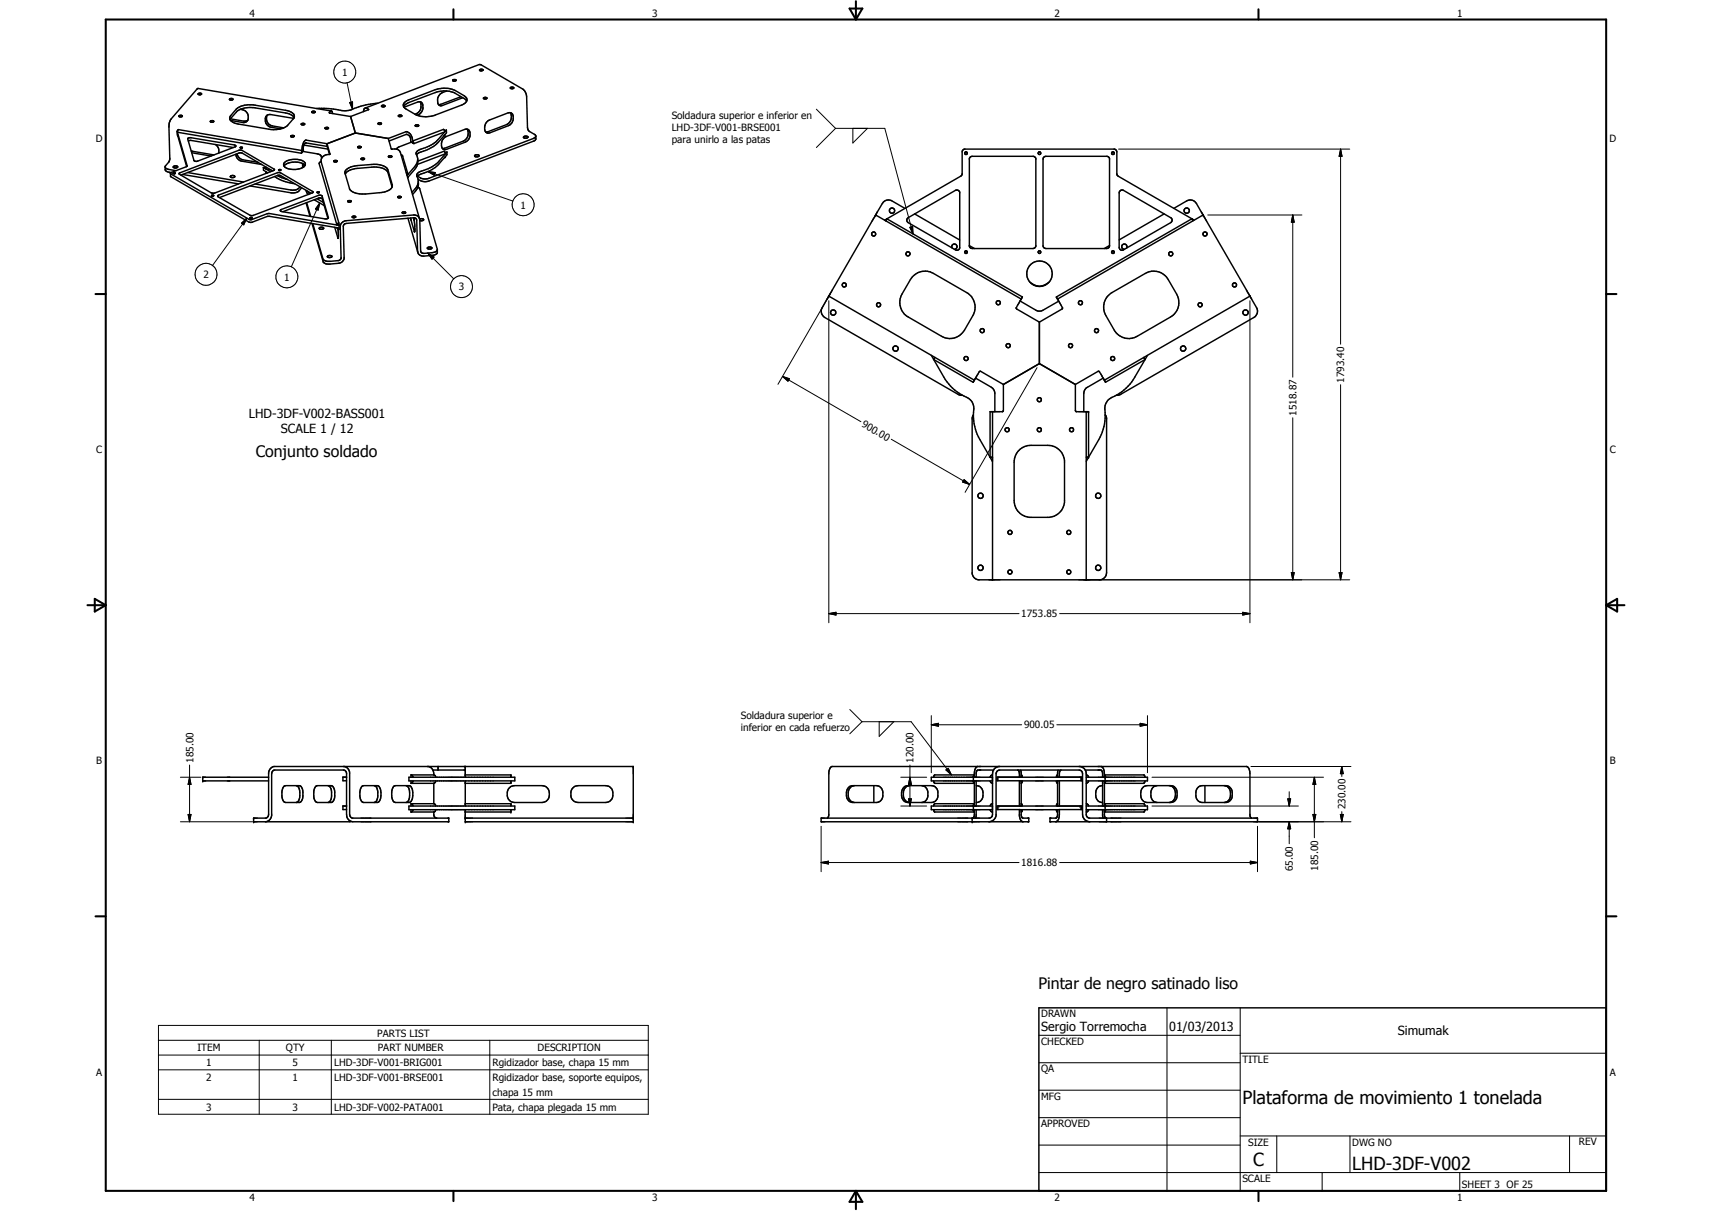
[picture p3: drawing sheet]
<svg xmlns="http://www.w3.org/2000/svg" width="594mm" height="420mm" viewBox="0 0 594 420" stroke-linecap="round" stroke-linejoin="round" font-family="sans-serif">
<defs><g id="words">
<g font-size="6.3">
<text x="431.1" y="383.2">Plataforma de movimiento 1 tonelada</text>
<text x="434.8" y="404.7">C</text>
<text x="469.2" y="406">LHD-3DF-V002</text>
</g>
<g font-size="5.5">
<text x="88.8" y="158.5">Conjunto soldado</text>
<text x="360.4" y="343.2">Pintar de negro satinado liso</text>
</g>
<g font-size="4.4">
<text x="86.4" y="145.1">LHD-3DF-V002-BASS001</text>
<text x="97.5" y="150.3">SCALE 1 / 12</text>
<text x="361.3" y="357.5">Sergio Torremocha</text>
<text x="405.7" y="357.7">01/03/2013</text>
<text x="485" y="359.2">Simumak</text>
</g>
<g font-size="3.5">
<text x="86.6" y="5.8">4</text>
<text x="226.3" y="5.8">3</text>
<text x="365.9" y="5.8">2</text>
<text x="505.6" y="5.8">1</text>
<text x="118.7" y="26.3">1</text>
<text x="233.1" y="41.4">Soldadura superior e inferior en</text>
<text x="233.1" y="45.6">LHD-3DF-V001-BRSE001</text>
<text x="33.3" y="49.4">D</text>
<text x="233.1" y="49.7">para unirlo a las patas</text>
<text x="558.5" y="49.4">D</text>
<text x="180.6" y="72.3">1</text>
<text x="70.6" y="96.5">2</text>
<text x="98.6" y="97.4">1</text>
<text x="159.2" y="100.8">3</text>
<text x="466.5" y="132.7" transform="rotate(-90 466.5 132.7)">1793.40</text>
<text x="298.8" y="147.8" transform="rotate(30 298.8 147.8)">900.00</text>
<text x="449.9" y="144.2" transform="rotate(-90 449.9 144.2)">1518.87</text>
<text x="33.4" y="157.3">C</text>
<text x="558.6" y="157.3">C</text>
<text x="354.4" y="214.2">1753.85</text>
<text x="257" y="249.6">Soldadura superior e</text>
<text x="257" y="253.8">inferior en cada refuerzo</text>
<text x="355.3" y="252.7">900.05</text>
<text x="33.4" y="265.2">B</text>
<text x="67.1" y="264.6" transform="rotate(-90 67.1 264.6)">185.00</text>
<text x="317" y="264.6" transform="rotate(-90 317 264.6)">120.00</text>
<text x="558.6" y="265.2">B</text>
<text x="466.9" y="280.8" transform="rotate(-90 466.9 280.8)">230.00</text>
<text x="354.4" y="300.6">1816.88</text>
<text x="448.6" y="302.2" transform="rotate(-90 448.6 302.2)">65.00</text>
<text x="457.4" y="302" transform="rotate(-90 457.4 302)">185.00</text>
<text x="361.3" y="353">DRAWN</text>
<text x="130.8" y="359.6">PARTS LIST</text>
<text x="68.5" y="364.8">ITEM</text>
<text x="99.2" y="364.8">QTY</text>
<text x="131.1" y="364.8">PART NUMBER</text>
<text x="186.6" y="364.8">DESCRIPTION</text>
<text x="361.3" y="362.5">CHECKED</text>
<text x="71.5" y="369.9">1</text>
<text x="101.6" y="369.9">5</text>
<text x="115.9" y="369.9">LHD-3DF-V001-BRIG001</text>
<text x="170.9" y="370">Rgidizador base, chapa 15 mm</text>
<text x="431.1" y="368.7">TITLE</text>
<text x="33.4" y="373.2">A</text>
<text x="71.5" y="375.1">2</text>
<text x="101.6" y="375">1</text>
<text x="115.9" y="375.1">LHD-3DF-V001-BRSE001</text>
<text x="170.9" y="375.1">Rgidizador base, soporte equipos,</text>
<text x="361.3" y="372.1">QA</text>
<text x="558.6" y="373.2">A</text>
<text x="170.9" y="380.2">chapa 15 mm</text>
<text x="361.3" y="381.6">MFG</text>
<text x="71.5" y="385.3">3</text>
<text x="101.6" y="385.3">3</text>
<text x="115.9" y="385.3">LHD-3DF-V002-PATA001</text>
<text x="170.9" y="385.4">Pata, chapa plegada 15 mm</text>
<text x="361.3" y="391.1">APPROVED</text>
<text x="433.1" y="397.5">SIZE</text>
<text x="469.2" y="397.5">DWG NO</text>
<text x="547.9" y="397.4">REV</text>
<text x="431.1" y="410.2">SCALE</text>
<text x="507.3" y="412.3">SHEET 3 OF 25</text>
<text x="86.6" y="416.7">4</text>
<text x="226.3" y="416.7">3</text>
<text x="365.9" y="416.7">2</text>
<text x="505.6" y="416.7">1</text>
</g>
</g></defs>
<g fill="none" stroke="#000" stroke-width=".51">
<path d="M68.8 32.5a.67 .67 0 0 1 1.1 .2 .62 .62 0 0 1-.6 .2 .62 .62 0 0 1-.5-.4zM79.7 34.3l.8-.1 .3 .2a.71 .71 0 0 1-1.2 .1zM83.3 37.9a2.73 2.73 0 0 1 2.7 3.8M108.2 38.8a.62 .62 0 0 1 .6-.3 .62 .62 0 0 1 .5 .4l-.8 .2zM114.9 38.5l-.6 .5 .1 .2 7.3 1.2M114.9 38.5l.5 .9M115 38.5l-46.3-7.8-9.7 11.2-.4 1.9 .3 11.5-.3 .8-1.2 1.6-.1 1.1a1.87 1.87 0 0 0 2 1.1M126.7 37.5l39.9-15.1 15.4 9 .7 2.1 .4 11.2 .5 .8 2.1 1.2 .2 .5M127.8 37.9h.1M127.8 37.9l-.6-.4a.93 .93 0 0 0-1.1 1.2M127.9 37.9l-6.2 2.5M131.1 35.8a27.8 27.8 0 0 0-9.5 2.4 12 12 0 0 1-5.9-.4l-5.9-.2"/>
<path d="M132.5 36.6l.7-.1 .4 .2a.72 .72 0 0 1-1.2 .1zM140.5 35.4l1.4-.8 9.5-3.6a9.7 9.7 0 0 1 6.6 .4l3 1.8a1.52 1.52 0 0 1 1.1 1.5 1.52 1.52 0 0 1-1.2 1.4l-9.9 3.8a9.5 9.5 0 0 1-6.9-.2l-3.1-1.8a1.4 1.4 0 0 1-1-1.1 1.4 1.4 0 0 1 .5-1.4zM145.8 35.3l.3 .7v1.2a2.73 2.73 0 0 1-2.1 2.4M145.8 35.3a2.13 2.13 0 0 1 .8 2.9 2.65 2.65 0 0 1-1.9 1.8M145.8 35.3l-.8 .1-4.8 1.8M155 31.6l-1.5 .6a2.75 2.75 0 0 0-.9 4.4h1l7-2.7M157.2 27.7h1a.62 .62 0 0 1-.5 .5 .62 .62 0 0 1-.6-.4zM159.9 33.5l-7.7 2.8M162 35.1l-.7-.8-4-2.3a8.9 8.9 0 0 0-4.9-.3l-10.5 3.9-1.3 .7-.5 .7M166.4 24.3l.2-.2a.49 .49 0 0 1 .6-.2 .49 .49 0 0 1 .3 .5l-.8 .2zM166.4 24.3h.1M167.8 33.9l.7-.1 .4 .4-.9 .1z"/>
<path d="M177.1 39.1a2.93 2.93 0 0 1-1.3 4.1l-6.5 2.5-.8 .1M177.1 30.4l.2-.1a.49 .49 0 0 1 .6-.1 .49 .49 0 0 1 .3 .4l-.7 .2zM57.3 58l.7 .6 3.1 .6M59.3 59.9v.5l27.2 15.8h.8l5.4-2 .8-.1 24.1 4.1M60.1 60l.7 .2-.4 .1zM60.2 57.8l.4-.2 1 .2a.85 .85 0 0 1-.7 .5 .85 .85 0 0 1-.8-.4zM61.5 45.5l3.4 12-.1 .3M61.5 45.5l.1 .1M61.5 45.5v1l3.3 11.3M61.6 46.9l.1 .3M62.1 40.2a.78 .78 0 0 1 1.2 .1l-.9 .3zM62.1 40.4h.1"/>
<path d="M62.3 60l20.9-7.9 .8 .1 11.2 6.6-.3 .4-20.8 7.9-.8-.2-11-6.4zM64.8 57.8l-5.5 2.1M65.1 59.9l19.4 3.3M65.2 48l.9-.2 15.2 2.5 .5 .4-13.8 5.3-.7-.3zM65.3 48.9l.8-.2 14.8 2.5M66.3 52.4l8 1.4M66.5 53l6.8 1.1M73 42l.6-.2 .6 .4-.9 .2zM74.8 50.2a2.6 2.6 0 0 1 1.1 2.9M80 41.2l4.6 .8 1.4-.3M81.9 53.5a2.43 2.43 0 0 0 2 2.4l6.9 1.2M82.3 53.3a2.56 2.56 0 0 0 2 2.2l5.2 .8"/>
<path d="M83.3 51.2l.6-.1 .2 .2-.5 .1zM86 41.7l-.6 .6-.9 .2-4.5-.7M91.4 58.1l.9 .2M91.4 58.1l2.5 1.5M91.4 58.1v1l1.5 .8M92.3 59.6l.1 .3 .3 .1M92.3 58.3l-.1 .3 1.8 .3M92.4 58l-.1 .3M92.7 40a2.67 2.67 0 0 0 1.8 3.7l4 .7M94.6 59.3l-10.5-6.2-.8-.1-20.5 7.7M96.7 58.9l.5-.1 .2 .2-.4 .2zM97.4 58.9h.1"/>
<path d="M98.7 56.4a6.5 6.5 0 0 1 6.7-.4 1.12 1.12 0 0 1 .5 1.1 1.12 1.12 0 0 1-.8 1 5.9 5.9 0 0 1-6.5-.4l-.2-.7zM100.9 47.2l.8-.2 .3 .4a.75 .75 0 0 1-1.1-.2zM101.9 41.1l-7.9-1.3a1.66 1.66 0 0 0-1.9 2.2 2.53 2.53 0 0 0 2 2.2l3.3 .5M102.1 40.8l-2.4 2.8a8.2 8.2 0 0 1-6.4 1.2l-10.5-1.7a4.6 4.6 0 0 1-2.8-1.3M102.1 40.8a1.84 1.84 0 0 0-1.7-2.2l-11.9-2.1a9.4 9.4 0 0 0-5.7 .8l-.8 .6-2.1 2.4-.2 .8 .3 .7M102.1 40.8a3.9 3.9 0 0 0-3-1.6l-10.6-1.8a7.7 7.7 0 0 0-6.5 1.5l-2.2 2.6M104.6 43a.67 .67 0 0 1 1.1 .2l-1 .1zM104.9 52.2l-43.1-7.2-.2 .5v.4l43 7.3M104.9 52.2l-.3 1M104.9 52.9l-.3 .3M104.9 52.2v.7M105 56.7v1.5"/>
<path d="M105.1 52.5l5.6 1 .7 .5 .2 .9M105.4 57v.9M105.4 50.3l.8-.7 7.3 1.2M105.4 50.3l-.1 2.1-.4 .4M105.4 50.3l8.4 1.4M105.4 57l.4 .4M105.4 57a6.2 6.2 0 0 0-6.9 .6M105.7 42.9v.1M111.4 56l-.7 .8 6.2 21.3M111.4 56l6.2 21.4M111.6 54.9l-.2 1.1M112.8 44.4l1.1-.1a.59 .59 0 0 1-.5 .4 .59 .59 0 0 1-.6-.3z"/>
<path d="M113.5 49.9l1 3.5-.2 .2M113.5 49.9v.9M113.5 49.9l-7.2-1.3a2.05 2.05 0 0 0-1.4 2v2.2M113.5 50.8l.8 2.8M114.3 53.6a2.77 2.77 0 0 0-2.7 1.3M115.9 55.8h1.1a.57 .57 0 0 1-.6 .4 .57 .57 0 0 1-.5-.4zM120.1 59l.8-.7 1.6-.6 6.5-.6a5.4 5.4 0 0 1 5.6 1.8l1.5 5.2a2.96 2.96 0 0 1-2.8 2.5l-6.4 .7-2.6-.1a3.5 3.5 0 0 1-3-1.8l-1.6-5.5zM121.7 40.4l1.6 5.7M123.3 46.1l11.4 1.9M123.3 46.1l-9.8 3.8M124.1 51l.7-.2 .5 .3-.9 .2zM125.3 55h1.1a.56 .56 0 0 1-.5 .4 .56 .56 0 0 1-.6-.4z"/>
<path d="M131.3 42.7l.6-.1 .5 .2a.66 .66 0 0 1-.6 .4 .66 .66 0 0 1-.6-.4zM134.7 48l1.1 3.7h1.8M134.7 48l6.1-2.3a2.74 2.74 0 0 1 2.4 2.9v1M134.8 54.3a.64 .64 0 0 1 .6-.3 .64 .64 0 0 1 .5 .4l-.6 .2zM135 48.9l5.9-2.2a1.52 1.52 0 0 1 1.6 1.6v.9l.7 .4M137.6 51.7l.9 .5 .5 .8 6.6 22.9M138.3 40.1v-.1a.68 .68 0 0 1 1.1 .3l-.2 .1a.63 .63 0 0 1-.9-.3zM139.2 53.7l.5 .3 1.9 6.4M141 59.9l.6 .6h-.5M142.8 49.3l-4.3 1.7-.9 .7M143.2 48.9l10.7-4 .4 .7v.2l-10.7 4zM143.2 49.6l.4 .2"/>
<path d="M144.2 43.4l.1-.1a.53 .53 0 0 1 .6 0 .53 .53 0 0 1 .3 .4l-1 .1zM144.9 55.2a4.2 4.2 0 0 1-1 3.6l-2.4 2.8M154.4 46.7l-.4 .5M154.5 52.9l.1 .4-9.7 3.7M154.5 52.9l-.4-.4-9.2 3.4M154.6 54.3l-.4 .4M154.9 45.1l-2.9 3.3a12.6 12.6 0 0 1-6.6 3.6l-.5 .4a1.48 1.48 0 0 0-.1 2.1l.1 .8-.2 1.3-3.4 4.3M154.9 45.1v1l-2.8 3.3a11.2 11.2 0 0 1-4.4 2.8l-2.2 .8-1 .7M154.9 45.1l-.6 .3M155.1 52.7v1l-2.8 3.2a14.8 14.8 0 0 1-6.9 3.8l-.6 .6M155.1 52.7l-2.8 3.3a16.4 16.4 0 0 1-7 3.8 1.39 1.39 0 0 0-.2 2.3 4.7 4.7 0 0 1-2.1 4.6M155.1 52.7l-.6 .3"/>
<path d="M162.1 44.8a2.93 2.93 0 0 1-1.3 4.1l-6.5 2.5-.8 .1M162.1 44.8l-.8 .1-6.5 2.5a2.93 2.93 0 0 0-1.2 4.2M162.1 44.8l.5 .2a2.85 2.85 0 0 1-1.1 4.3l-6.5 2.5-.8 .1-.6-.3M164.8 53.9a1 1 0 0 1 1.4 .2l-1.1 .3-.3-.1zM169.3 42l7-2.8a1.27 1.27 0 0 1 1.8 1.2 2.83 2.83 0 0 1-1.7 3.2l-6.4 2.5a1.27 1.27 0 0 1-1.8-1.3l.3-1.8zM181.7 47.5l1-.3 .5 .4-1.2 .3zM181.7 47.5l-.1 .1M185.9 47.2l.1 1-.6 .7-36.5 13.9a4.1 4.1 0 0 1-3.8-.6M185.9 47.2l-.2 .5-.6 .3-36.2 13.8a3.9 3.9 0 0 1-4-.7M336.6 54.6l.8-.4h21.1l.9 .6v30.7l-.3 .5-.6 .2h-21.1l-.8-.3-.2-.4v-30.5zM362.3 54.4l.7-.2h21l.8 .4 .2 30.9-.4 .5-.6 .2h-21l-.8-.3-.3-.7v-30zM59.1 60.2l.2 1.1 27.1 15.7 1.1 .1 5.2-2h.8l24.2 4-.1-.9"/>
<path d="M60.8 60v.1M63.4 60.5l19.4 3.3M73.4 67.8l.5-.1 .3 .2-.5 .2zM75.6 67.9l20.8-8 1 .1 11.2 6.6-.3 .4-20.5 7.8h-.9l-11.2-6.5zM80 61.1l.4-.2a.52 .52 0 0 1 .7-.1 .52 .52 0 0 1 .2 .7l-.2 .1a.66 .66 0 0 1-1.1-.5zM86.7 75.6l.3 .2 .5-.2M86.8 64.5l14.1 2.4a3.6 3.6 0 0 0 2.8-.6l1-1.1M86.8 75.5l.7 .1M86.8 75.5l-.1 .1M87.5 75.6h.1M88.5 63.8l12.4 2.1a3 3 0 0 0 3.2-1.1M95.2 61.3a15.7 15.7 0 0 0 7.1 2.5"/>
<path d="M96.2 60.9l3.6 1.4M97.3 72.9l13.4-5.2h.6l.5 .2 2.2 7.7-.3 .3h-.9l-15-2.5-.5-.2zM98.2 73.4l12.9-4.7 .7 .2 2 6.9M106.2 66l.7 1.5M106.2 70.4l1.4 4.7M106.4 70.3l1.4 4.8M106.7 66.3l.8 1M108 67.1l-10.6-6.1-.8-.2-20.4 7.7M109 69.3h.1M109.1 69.3l3.4 2M110 66.7l.5-.2 .3 .3-.5 .1zM110 69l2.2 1.2"/>
<path d="M110.9 79l.3-.1a.78 .78 0 0 1 1.1 .4l-1.1 .2-.4-.2zM116.2 78.9l1.1 3.8v-3.2M117 79.1l.3 .4M117.6 78v.2M117.6 77.4l-.4 .1-.3 .6M117.6 77.4v.6M117.6 78l-.7 .1M117.6 79.1l.1 .5-.4-.1M119.8 60.4a5 5 0 0 1 4.3-2l4.9-.4a6.3 6.3 0 0 1 5.5 1.6l1.6 5.3M120.7 69.7h1.1a.56 .56 0 0 1-.5 .5 .56 .56 0 0 1-.6-.5zM122.3 75.1a.64 .64 0 0 1 1.1 .3 .6 .6 0 0 1-.6 .2 .6 .6 0 0 1-.5-.5zM138 68.3l.3-.2 .9 .2a.68 .68 0 0 1-1.2 0z"/>
<path d="M139.6 73.7a.66 .66 0 0 1 1.1 .2l-.2 .1a.51 .51 0 0 1-.6 .1 .51 .51 0 0 1-.3-.4zM141.6 75.7l3.4 11.8M141.6 61.5l-.1 .2M142.5 75.6l1.4 4.8-.1-3.9M143.5 75.6l.3 .9M143.5 75.6l.1 .4M143.6 76.1l.1 .1M145 64.9l.6 .5 6.2 21.1v1.3l-.4 .4-.8 .3-3.5 .4a1.91 1.91 0 0 1-2.2-1.8l-.3-10.7-.6-.8-23.9 1.9-.6 .3-.4 .8 .3 10.7a2.02 2.02 0 0 1-2 2.1l-3.5 .2a1.76 1.76 0 0 1-1.8-.8l-3.8-13.2M145.2 62.8a5 5 0 0 1-2 4.7M145.6 76l.4-.1a.6 .6 0 0 1 .6-.1 .6 .6 0 0 1 .3 .6l-1.2 .1M145.6 76a1.85 1.85 0 0 0-2.1-1.4l-23.4 2a2.21 2.21 0 0 0-2 2.1l.3 10.9-.4 .6-.7 .2a6.6 6.6 0 0 1-4.6 0l-.6-.5-3.6-12.3M145.6 76l.4 11.2 .4 .6 .7 .1 2.8-.2a1.96 1.96 0 0 0 1.9-1"/>
<path d="M303.9 74.6l-16.3 28.1M303.9 74.6l50.5 29.2M307.8 75.9l-.4 .7-.4-.2 26.5-15.4 .4-.7v-7.6l.2-.6 .5-.4h52.2l.4 .2 .4 .8 .1 8.2 26.7 15.5M307.8 75.9h.1M307.8 75.9l47 27.1-.4 .8M314 72.3l-4.5-2.6a2.44 2.44 0 0 0-3.4 1l-2.2 3.9M315 75.6l16.5-9.6a1.03 1.03 0 0 1 1.5 .7v19.4a1.03 1.03 0 0 1-1.5 .6l-16.3-9.4a.98 .98 0 0 1-.2-1.7zM317.4 74.2l15.6 9.1M388.6 66.3l.4-.3h.8l16.4 9.5a.98 .98 0 0 1 0 1.8l-16.4 9.4a1 1 0 0 1-1.4-.8v-19zM404 74.2l-15.6 9M407.3 72.3l4.5-2.6a2.47 2.47 0 0 1 3.4 1l18.5 32M413.6 75.9l-47 27.1 .4 .8"/>
<path d="M413.6 75.9l.4 .7M413.6 75.9h.1M417.5 74.6l-50.5 29.2M113.6 88.9a1.03 1.03 0 0 1 1.6 .1l-.9 .4-.6-.2zM117.4 82.6l-.1 .1M148.4 85.9l1.1-.2 .4 .4-.3 .3h-.8l-.5-.2zM316.6 96.1a5.9 5.9 0 0 1 7.3-1.2l11.5 6.6a5.9 5.9 0 0 1 2.2 8l-2.9 5.1a5.8 5.8 0 0 1-8 2.1l-11.5-6.7a5.9 5.9 0 0 1-2.2-8zM330.4 86a.9 .9 0 0 1 .5-1.3 .9 .9 0 0 1 1.2 .8 .9 .9 0 0 1-.9 1M336.4 85.2l1.8 1M357.4 97.9a4.6 4.6 0 0 0 6.6 0M385 85.2l-1.8 1M390.9 86.1a.91 .91 0 0 0-.4-1.4 .91 .91 0 0 0-1.2 .7 .91 .91 0 0 0 .9 1.1"/>
<path d="M287.6 102.8h.1M287.6 102.7l-2.3 4a2.52 2.52 0 0 0 .9 3.5l46.5 26.7 1.2 .2M287.6 102.7l50.5 29.2M354 104.4l5.4 3.2 1.1 .3 1.4-.3 5.5-3.1M354.4 103.8l-1.7 3.3 8 4.7M360.7 111.8v14.4M367 103.8l1.7 3.3-8 4.7M384.5 102.6l1.4-1.1 11.5-6.6a5.8 5.8 0 0 1 8 2.1l2.9 5a5.8 5.8 0 0 1-2.1 8l-11.6 6.7a5.8 5.8 0 0 1-7.9-2.1l-3-5.1a5.9 5.9 0 0 1 .8-6.9zM433.7 102.7v.1M433.7 102.7l-50.5 29.2M433.7 102.8h.1M433.8 102.8l2.2 3.9a2.49 2.49 0 0 1-.9 3.5l-46.4 26.7-1.3 .2"/>
<path d="M323.2 123.3l4.3 7.6a18 18 0 0 0 8.7 7.4 4.5 4.5 0 0 1 1.6 4.8 17 17 0 0 0 2.2 9.4l4.4 7.6M324.4 124l-.4 .7 13.7 7.9 .4-.7M338.5 131.2l-.4 .7M338.5 131.2l1.3-2.2 .4-.2 8 4.6M338.5 131.2l5.5 3.1 1 1.1 .2 1.1v6.3M348.2 133.4l-.1 9.3-4.5 .1v15.9h.8M360.7 126.2l-12.5 7.2M360.7 126.2l12.5 7.2M373.2 133.4v9.3l4.5 .1v15.8h-.8M382.8 131.2l-1.3-2.3-.4-.1-7.9 4.6M382.8 131.2l.4 .6M382.8 131.2l-5.8 3.3-.5 .6-.4 1.4v6.3"/>
<path d="M383.2 131.8v.1M383.2 131.9h.1M396.9 124l.4 .7M397.3 124.7v.1M397.3 124.8l-13.7 7.8-.4-.7M398.2 123.3l-4.4 7.6a18 18 0 0 1-8.7 7.4 4.5 4.5 0 0 0-1.6 4.9 17 17 0 0 1-2.2 9.3l-4.4 7.6M344.4 142.8v58.4M353.2 156.6l1.3-1.1 2.1-.9 7-.1a5.8 5.8 0 0 1 5.8 5.3v14.4a5.9 5.9 0 0 1-5.3 5.3h-6.9a5.8 5.8 0 0 1-5.3-5.8l.1-13.9 .4-1.7zM376.9 142.8v58.4M383.5 143.8l.5 1.2v53.7a2.57 2.57 0 0 1-2.2 2.5h-42.3a2.52 2.52 0 0 1-2.2-2.2v-54.1l.5-1M93.2 269.7h-22.8v1.2h22.8M98.5 272.8l.6-.2h4.9a2.41 2.41 0 0 1 1.1 2.1l-.1 2.3-.8 1.3-5.1 .1a2.05 2.05 0 0 1-1.3-2.1l.1-1.9z"/>
<path d="M102.8 272.6a2.16 2.16 0 0 1 1.2 2.5 2.95 2.95 0 0 1-1.2 3.3M109.6 272.8l.5-.2h4.8a2.1 2.1 0 0 1 1.3 2.1l-.1 2.3a1.67 1.67 0 0 1-1.2 1.4h-4.8a2.1 2.1 0 0 1-1.2-2.1l.1-2.2zM113.8 272.6h.2a2.41 2.41 0 0 1 1.1 2.1l-.2 2.6-.4 .7-.7 .4M119.5 265.9a2.35 2.35 0 0 1 1.8 2.2v14.5l.2 .7 .7 .5h33.5v1.3l-33.9-.1M120.3 279.7h-1.3v1.2h1.3M120.3 269.6h-1.3v1.3h1.3M125.6 272.8l.5-.2h5a4.4 4.4 0 0 1 .9 4.7l-.4 .7-.7 .4-5.1-.1-.7-1-.2-1 .1-2.2zM129.8 272.6a1.77 1.77 0 0 1 1.3 2.1v1.6a2.21 2.21 0 0 1-1.3 2.1M136.6 272.8l.6-.2h4.8a2.95 2.95 0 0 1 1.2 3.3 2.51 2.51 0 0 1-1.2 2.5h-4.8a2.05 2.05 0 0 1-1.3-2.1l.1-1.9zM140.9 272.6a2.16 2.16 0 0 1 1.2 2.5 3.5 3.5 0 0 1-.8 3.2l-.4 .1M141.9 279.7h36.7v1.2h-36.7zM141.9 269.7h36.7v1.2h-36.7z"/>
<path d="M142.6 271.8h7.9M142.6 268.9h7.9M142.6 278.8h7.9M142.6 268.9l.5 .2 .2 .6M142.6 278.8l.5 .3 .2 .6M142.6 268.9v.8M142.6 270.9v.9M142.6 278.8v.9M143.3 270.9l-.2 .6-.5 .3M148.7 265.9a2.57 2.57 0 0 1 1.8 3M150.2 267.2h11.3M150.5 271.8v7"/>
<path d="M150.5 278.8l.5 .3 .3 .6M150.5 268.9l.5 .2 .3 .6M151.3 270.9l-.8 .9M152 265.9v1.3M161.5 268.9h15.8v.8M161.5 278.8h15.8v.9M161.5 265.9v3.8M161.5 270.9v8.8M176.7 273.5l.8-.7 1-.2h9.6a2.95 2.95 0 0 1 2.6 2.9 2.95 2.95 0 0 1-2.6 2.9h-9.6a2.96 2.96 0 0 1-2.5-1.9 2.96 2.96 0 0 1 .7-3zM177.3 270.9v.9h-15.8M198.7 273.5l.9-.7 1-.2h9.6a2.95 2.95 0 0 1 2.5 2.9 2.95 2.95 0 0 1-2.5 2.9h-9.6a2.57 2.57 0 0 1-2.5-2.1v-1.6zM294.5 273.2l.5-.4 .9-.2h8.3a2.38 2.38 0 0 1 2.2 2.1v1.6a2.38 2.38 0 0 1-2.2 2.1h-8.3a3 3 0 0 1-1.6-4.9z"/>
<path d="M296.5 272.6a3.1 3.1 0 0 0-1.4 5.2l1.4 .6M303.2 272.6v5.8M313.6 273.2l.5-.4 .9-.2h8.3a2.33 2.33 0 0 1 2.2 2.1v1.6a2.33 2.33 0 0 1-2.2 2.1h-8.3a3.1 3.1 0 0 1-1.4-5.2zM315.6 272.6a3.1 3.1 0 0 0-1.4 5.2l1.4 .6M319.8 272.6a2.43 2.43 0 0 1 2.2 2.1v1.6a2.38 2.38 0 0 1-2.2 2.1M324 270.9l.4 .9h13.7l-.4-.9M324 269.7l.4-.8h13.7l-.4 .8M324 279.7l.4-.9h13.7l-.4 .9M337.8 269.7v1.2M337.8 279.7v1.2M338.1 270.9v8.8M338.7 272.6a3 3 0 0 1 2.1 4.7l-.7 .7-1.4 .4"/>
<path d="M338.7 270.9v8.8M339.2 265.9a2.28 2.28 0 0 0-1.1 2.2v1.6M343.6 270.9l.3 .6 .5 .3M344.4 279.7h-21.2v1.2h21.2M344.4 269.7h-21.2v1.2h21.2M344.4 268.9l-.4 .1-.4 .7M344.4 278.8l-.4 .2-.4 .7M344.8 267.2l-5.7 .1-.4 .9v1.4M346 269.6h29.4v1.3h-29.4zM346 279.7h29.4v1.2h-29.4zM346.3 269.7v1.2M346.3 279.7v1.2"/>
<path d="M346.5 265.9a2.49 2.49 0 0 0-2.1 2.5v14.2l-.3 .9-.7 .3h-58.5v1.3h72.1v-1.3h-2.1l-.3-.2-.2-.8v-1.9M346.6 269.6v.1M353.1 267.2l.5 .5 .1 1.9M353.7 270.9v8.8M354.2 267.2l.2 2.5M354.4 270.9v8.8M354.4 268.9l.4 .8M354.4 278.8l.4 .9M354.8 270.9l-.4 .9M366.6 270.9l.4 .9M367 270.9v8.8M367 268.9l-.4 .8"/>
<path d="M367 278.8l-.4 .9M367.2 267.2l-.2 2.5M367.6 270.9v8.8M368.2 267.2l-.5 .5-.1 1.9M374.7 269.6v.1M374.8 265.9a2.47 2.47 0 0 1 2.1 2.5v14.2l.4 .9 .6 .3h58.5v1.3h-72v-1.3h2.1l.3-.3 .2-2.6M375.1 269.7v1.2M375.1 279.7v1.2M376.6 267.2l5.6 .1 .4 .9v1.4M376.9 279.7h21.3v1.2h-21.3M376.9 269.7h21.3v1.2h-21.3M376.9 268.9l.6 .2 .2 .6"/>
<path d="M376.9 278.8l.6 .3 .2 .6M377.7 270.9l-.2 .6-.6 .3M382.2 265.9a2.57 2.57 0 0 1 1 2.5v1.3M382.6 272.6a2.7 2.7 0 0 0-2.3 3.7 2.25 2.25 0 0 0 2.3 2.1M382.6 270.9v8.8M383.2 270.9v8.8M383.5 269.7v1.2M383.5 279.7v1.2M383.6 269.7l-.4-.8h13.7l.4 .8M383.6 270.9l-.4 .9h13.7l.4-.9M383.6 279.7l-.4-.9h13.7l.4 .9M396.8 273l1.2-.4h8.3a2.69 2.69 0 0 1 2.1 3.7 2.25 2.25 0 0 1-2.1 2.1h-8.3a3.1 3.1 0 0 1-1.8-4.7z"/>
<path d="M401.5 272.6a2.33 2.33 0 0 0-2.1 2.1v1.6a2.33 2.33 0 0 0 2.1 2.1M405.7 272.6a3.1 3.1 0 0 1 1.4 5.2l-1.4 .6M415.7 273.2l1.4-.6h8.3a3.1 3.1 0 0 1 1.4 5.2l-1.4 .6h-8.3a2.33 2.33 0 0 1-2.1-2.1l.1-1.9zM418.1 272.6v5.8M424.8 272.6a2.43 2.43 0 0 1 2.2 2.1v1.6a2.38 2.38 0 0 1-2.2 2.1M121.8 285a2.53 2.53 0 0 1-1.5-2.4v-14.4l-.5-.8-.6-.2h-23.8l-.8 .3-.3 .9v14.6a2.32 2.32 0 0 1-2.2 2.1M142.6 280.9v.8h8.1l.6-.8M143.3 280.9l-.5 .8M150.5 281.7l.2 1.6 .7 .5M161.5 280.9v4.2h58.2v-19.2h-124.7l-1.3 .9-.5 1.3-.1 15-.8 .7h-4.3v1.3l33.8-.1M161.5 283.8h58.2M177.3 280.9v.8h-15.8"/>
<path d="M287.1 283.8l.5-1.2v-14.9a2.1 2.1 0 0 1 1.1-1.8h144a2.4 2.4 0 0 1 1 2.5v14.4l.5 1M324 280.9l.3 .8h13.8M337.3 283.8v1.3M337.7 280.9l.3 .8M338.1 280.9v2.2l-.5 .7M338.7 280.9l-.1 2.9M343.2 285.1a2.58 2.58 0 0 0 2.4-2.1v-14.6a1.3 1.3 0 0 1 1.3-1.2h27.5a1.23 1.23 0 0 1 1.3 1.2v14.2a2.51 2.51 0 0 0 2.5 2.5M343.6 280.9l.4 .7 .4 .1M353.7 280.9v2.1a2.05 2.05 0 0 0 1.3 2.1M354.8 280.9l-.4 .8M366.6 280.9l.4 .8M367.6 280.9v1.7a2.18 2.18 0 0 1-1.3 2.5"/>
<path d="M377.7 280.9l-.2 .6-.6 .2M382.6 280.9l.2 2.9M383.2 280.9l.1 2.2 .4 .7M383.6 280.9l-.3 .8M384 283.8v1.3M397.3 280.9l-.3 .8h-13.8M360.5 349.7h196.9v63.5h-196.9z"/>
<circle cx="335.2" cy="53.1" r=".46"/>
<circle cx="360.7" cy="53.1" r=".46"/>
<circle cx="386.2" cy="53.2" r=".46"/>
<circle cx="309.5" cy="73.1" r=".92"/>
<circle cx="411.8" cy="73.1" r=".93"/>
<circle cx="293" cy="98.9" r=".71"/>
<circle cx="303.2" cy="81.2" r=".69"/>
<circle cx="315.1" cy="88.1" r=".71"/>
<circle cx="335.2" cy="87.5" r=".44"/>
<circle cx="360.7" cy="87.5" r=".47"/>
<circle cx="360.7" cy="95" r="4.4"/>
<circle cx="386.2" cy="87.5" r=".47"/>
<circle cx="406.2" cy="88.1" r=".7"/>
<circle cx="418.2" cy="81.2" r=".72"/>
<circle cx="428.4" cy="98.9" r=".7"/>
<circle cx="289.1" cy="108.5" r=".91"/>
<circle cx="304.9" cy="105.7" r=".7"/>
<circle cx="340.8" cy="114.7" r=".72"/>
<circle cx="346.4" cy="105" r=".72"/>
<circle cx="349.8" cy="119.9" r=".72"/>
<circle cx="371.5" cy="119.9" r=".72"/>
<circle cx="374.9" cy="105" r=".7"/>
<circle cx="380.5" cy="114.7" r=".72"/>
<circle cx="416.5" cy="105.7" r=".72"/>
<circle cx="432.2" cy="108.4" r=".92"/>
<circle cx="310.8" cy="120.9" r=".93"/>
<circle cx="335.2" cy="124.4" r=".72"/>
<circle cx="360.7" cy="138.7" r=".72"/>
<circle cx="386.1" cy="124.4" r=".72"/>
<circle cx="410.6" cy="120.9" r=".91"/>
<circle cx="349.5" cy="149.1" r=".71"/>
<circle cx="360.7" cy="149.1" r=".71"/>
<circle cx="371.8" cy="149.1" r=".71"/>
<circle cx="340.3" cy="172" r=".91"/>
<circle cx="381.1" cy="172" r=".92"/>
<circle cx="340.3" cy="197" r=".92"/>
<circle cx="350.5" cy="184.7" r=".71"/>
<circle cx="350.5" cy="198.5" r=".71"/>
<circle cx="370.9" cy="198.5" r=".7"/>
<circle cx="370.9" cy="184.8" r=".71"/>
<circle cx="381.1" cy="197" r=".93"/>
</g>
<g fill="#000">
<circle cx="303.9" cy="74.6" r=".25"/>
<circle cx="417.5" cy="74.6" r=".25"/>
<circle cx="287.6" cy="102.7" r=".25"/>
<circle cx="377.7" cy="158.6" r=".25"/>
<circle cx="377.7" cy="142.8" r=".25"/>
<circle cx="70.4" cy="270.9" r=".25"/>
<circle cx="70.4" cy="269.7" r=".25"/>
<circle cx="161.5" cy="265.9" r=".25"/>
<circle cx="219.7" cy="265.9" r=".25"/>
<circle cx="346.6" cy="279.7" r=".25"/>
<circle cx="374.7" cy="279.7" r=".25"/>
<circle cx="383.5" cy="270.9" r=".25"/>
<circle cx="383.5" cy="269.7" r=".25"/>
<circle cx="383.5" cy="279.7" r=".25"/>
<circle cx="88" cy="283.8" r=".25"/>
<circle cx="88" cy="285.1" r=".25"/>
<circle cx="161.5" cy="285.1" r=".25"/>
<circle cx="161.5" cy="283.8" r=".25"/>
<circle cx="161.5" cy="281.7" r=".25"/>
<circle cx="177.3" cy="281.7" r=".25"/>
<circle cx="219.7" cy="285.1" r=".25"/>
<circle cx="219.7" cy="283.8" r=".25"/>
<circle cx="337.3" cy="285.1" r=".25"/>
<circle cx="337.3" cy="283.8" r=".25"/>
<circle cx="383.5" cy="280.9" r=".25"/>
</g>
<g fill="none" stroke="#000" stroke-width=".71">
<path d="M36.7 6.8h520.7v406.4h-520.7zM157.3 3.2v3.6M294.8 3h4.4l-2.2 3.8zM297 .4v6.4M436.7 3.2v3.6M33.1 102h3.6M557.4 102h3.5M30.3 210h6.4M32.9 207.8l3.8 2.2-3.8 2.2zM557.4 210h6.3M557.4 210l3.8-2.2v4.4zM33.1 317.9h3.6"/>
<path d="M557.4 317.9h3.5M157.3 413.2v3.5M297 413.2v6.3M297 413.2l2.2 3.8h-4.4zM436.7 413.2v3.5"/>
</g>
<g fill="none" stroke="#000" stroke-width=".35">
<path d="M120.4 28.7l1.9 9.2M121.3 35.6l1-.3v2.6zM283.3 37.9l6.6 6.6M148.5 59.5l2.5 .4-.3 .9zM148.5 59.5l29.5 10.3M289.9 44.5h17.1l9.8 36.7M289.9 44.5l-6.6 6.7M295.9 44.5v5.1l5.1-5.1M388.1 51.7h80.3M465.2 51.7l.5 2.5h-1zM465.2 51.7v67.7M83.8 77.4l1.8-1.7-1 2.3z"/>
<path d="M85.6 75.7l-11.9 16.4M110.9 70.4l-.5 2.5-.9-.4zM110.9 70.4l-9.8 22.2M315.7 78.9l1-.3 .1 2.6zM419.1 74.6h32.7M448.6 74.6l.5 2.5h-1zM448.6 74.6v56.3M148.5 87.8l2.1 1.4-.7 .7zM148.5 87.8l9 9M287.6 104.4v111.7M288.1 102l-18.1 31.3M433.7 104.4v111.7"/>
<path d="M271.5 130.6l2.4 .8-.5 .8zM271.5 130.6l27.2 15.7M359.9 127.6l-25 43.2M465.2 133.5v67.7M309.3 152.4l27.2 15.7M448.6 144.9v56.3M334.6 166.4l1.9 1.7-2.5-.8zM448.1 198.7h1l-.5 2.5zM464.7 198.7h1l-.5 2.5zM287.6 212.9l2.5-.5v1zM287.6 212.9h66M367.7 212.9h66"/>
<path d="M376 201.2h92.4M431.2 212.4l2.5 .5-2.5 .5zM294.9 246.2l4.2 4.2M299.1 250.4h17.1l14 18.5M299.1 250.4l-4.2 4.2M305.1 250.4v5.1l5.1-5.1M323.2 251.5l2.5-.5v1zM323.2 251.5h31.3M323.2 248.3v19.8M366.7 251.5h31.5M395.6 251l2.6 .5-2.6 .5zM398.2 248.3v19.8"/>
<path d="M62.6 269.7h7.1M65.8 269.7l.5 2.5h-1zM65.8 265.4v19.7M312.6 269.7h9M312.6 279.7h9M315.2 277.2h1.1l-.5 2.5zM315.8 269.7l.5 2.5h-1.1zM315.8 265.4v14.3M328.2 267.1l.9-.5 1.1 2.3zM399.7 269.7h59.6M399.7 279.7h50.8M434.1 265.9h34.7"/>
<path d="M446.9 277.2h1l-.5 2.5zM447.4 274.7v5M456.1 269.7l.5 2.5h-1zM456.1 269.7v21M465.6 265.9l.5 2.5h-1zM465.6 265.9v3.5M62.6 285.1h25M65.3 282.6h1l-.5 2.5zM284.9 299.3l2.6-.5v1zM284.9 299.3h68.7M284.9 286.7v15.7M367.7 299.3h68.7"/>
<path d="M433.9 298.8l2.5 .5-2.5 .5zM436.4 286.7v15.7M436.7 285.1h32.1M447.4 285.1l.5 2.5h-1zM447.4 285.1v7.6M455.6 282.6h1l-.5 2.5zM465.1 282.6h1l-.5 2.5zM465.6 281.6v3.5M55 355.8h170v30.8h-170zM360.5 359.2h69.9M405 349.7v63.5M430.4 349.7v63.5"/>
<path d="M55 360.9h170M55 366.1h170M55 371.2h170M90 360.9v25.7M115 360.9v25.7M170 360.9v25.7M360.5 368.7h69.9M360.5 378.2h69.9M430.4 365.4h127M55 381.4h170M360.5 387.8h69.9M360.5 397.3h69.9"/>
<path d="M430.4 394.1h127M443.1 394.1v12.7M468.5 394.1v12.7M544.7 394.1v12.7M360.5 406.8h196.9M458.8 406.8v6.4M506.6 406.8v6.4"/>
<circle cx="119.6" cy="25" r="3.8"/>
<circle cx="181.5" cy="71" r="3.8"/>
<circle cx="71.5" cy="95.2" r="3.8"/>
<circle cx="99.5" cy="96.1" r="3.8"/>
<circle cx="160.1" cy="99.5" r="3.8"/>
</g>
<g fill="#000">
<path d="M121.3 35.6l1-.3v2.6zM148.5 59.5l2.5 .4-.3 .9zM465.2 51.7l.5 2.5h-1zM83.8 77.4l1.8-1.7-1 2.3zM110.9 70.4l-.5 2.5-.9-.4zM315.7 78.9l1-.3 .1 2.6zM448.6 74.6l.5 2.5h-1zM148.5 87.8l2.1 1.4-.7 .7zM271.5 130.6l2.4 .8-.5 .8zM334.6 166.4l1.9 1.7-2.5-.8zM448.1 198.7h1l-.5 2.5zM464.7 198.7h1l-.5 2.5z"/>
<path d="M287.6 212.9l2.5-.5v1zM431.2 212.4l2.5 .5-2.5 .5zM323.2 251.5l2.5-.5v1zM395.6 251l2.6 .5-2.6 .5zM65.8 269.7l.5 2.5h-1zM315.2 277.2h1.1l-.5 2.5zM315.8 269.7l.5 2.5h-1.1zM328.2 267.1l.9-.5 1.1 2.3zM446.9 277.2h1l-.5 2.5zM456.1 269.7l.5 2.5h-1zM465.6 265.9l.5 2.5h-1zM65.3 282.6h1l-.5 2.5z"/>
<path d="M284.9 299.3l2.6-.5v1zM433.9 298.8l2.5 .5-2.5 .5zM447.4 285.1l.5 2.5h-1zM455.6 282.6h1l-.5 2.5zM465.1 282.6h1l-.5 2.5z"/>
</g>
<use href="#words"/>
</svg>
